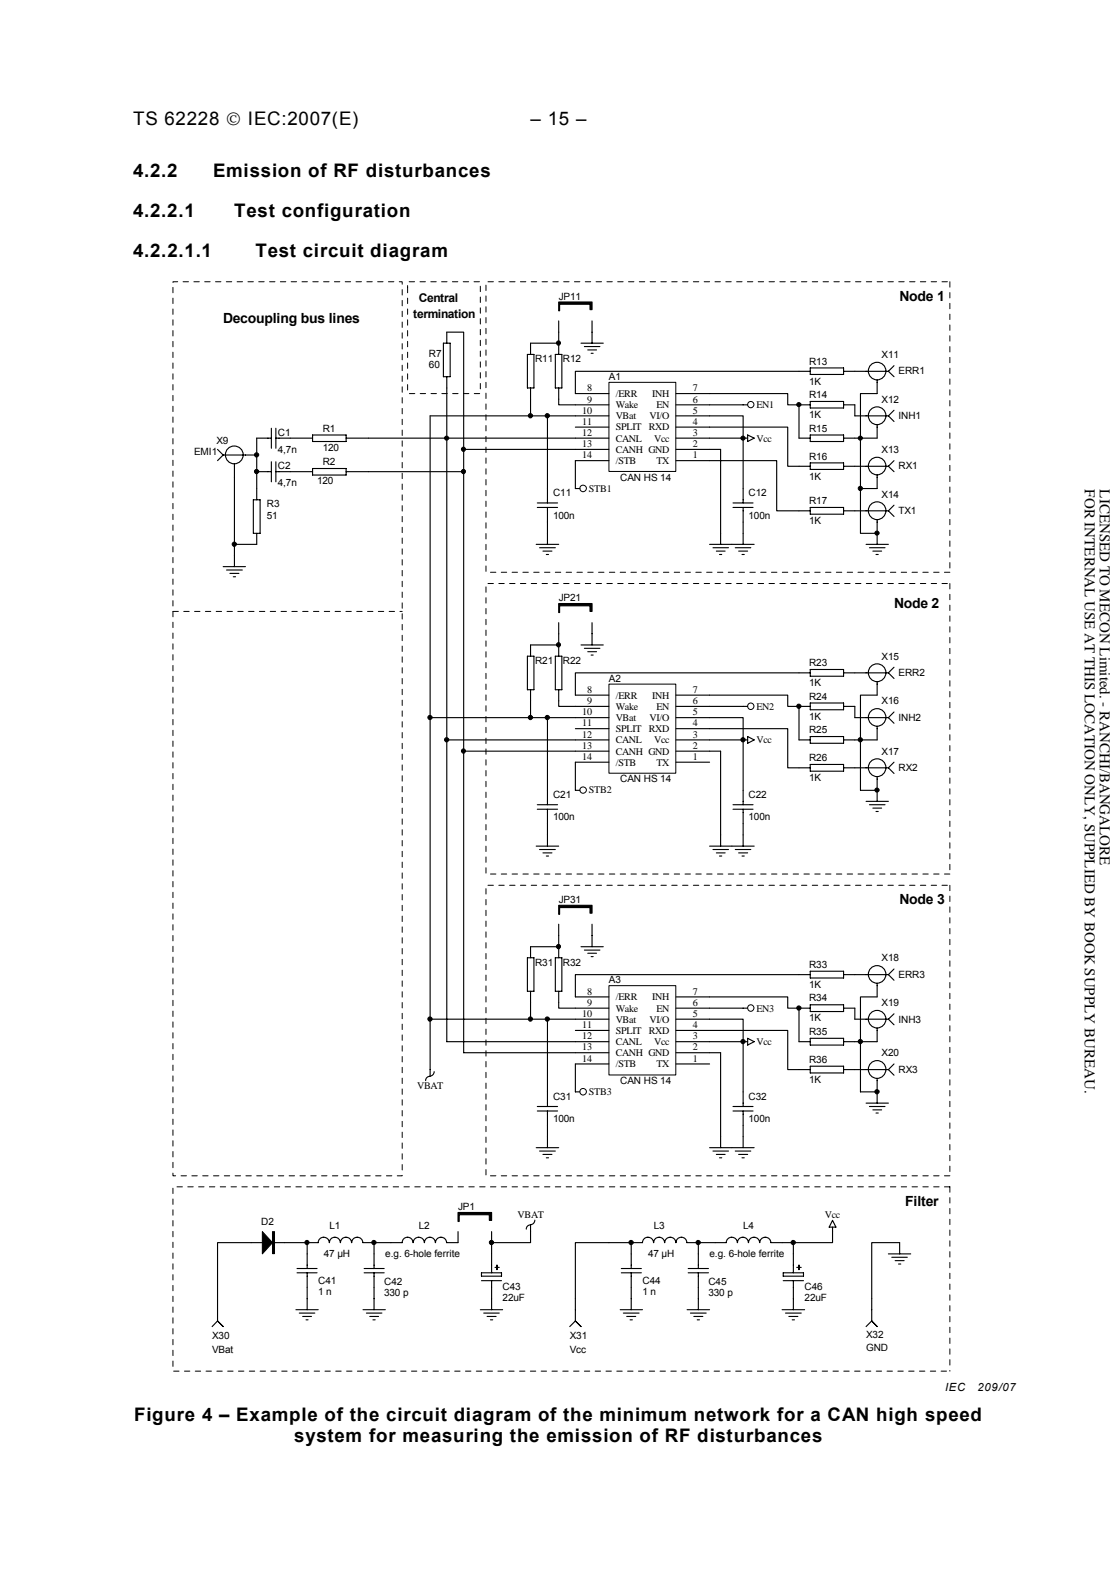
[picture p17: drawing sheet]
<svg xmlns="http://www.w3.org/2000/svg" width="210mm" height="297mm" viewBox="0 0 210 297" stroke-linecap="round" stroke-linejoin="round" font-family="sans-serif">
<defs><g id="words">
<g font-size="3.5">
<text x="25" y="23.5">TS 62228 © IEC:2007(E)</text>
<text x="99.7" y="23.5">– 15 –</text>
<text x="25" y="33.2">4.2.2</text>
<text x="40" y="33.2">Emission of RF disturbances</text>
<text x="25" y="40.8">4.2.2.1</text>
<text x="44" y="40.8">Test configuration</text>
<text x="25" y="48.4">4.2.2.1.1</text>
<text x="48" y="48.4">Test circuit diagram</text>
<text x="25.2" y="267.3">Figure 4 – Example of the circuit diagram of the minimum network for a CAN high speed</text>
<text x="55.3" y="271.4">system for measuring the emission of RF disturbances</text>
</g>
<g font-size="2.8" fill="#010101">
<text x="203.9" y="92.1" transform="rotate(90 203.9 92.1)">FOR INTERNAL USE AT THIS LOCATION ONLY, SUPPLIED BY BOOK SUPPLY BUREAU.</text>
<text x="206.7" y="92.1" transform="rotate(90 206.7 92.1)">LICENSED TO MECON Limited. - RANCHI/BANGALORE</text>
</g>
<g font-size="2.6">
<text x="169.1" y="56.6">Node 1</text>
<text x="42" y="60.8">Decoupling bus lines</text>
<text x="168.1" y="114.4">Node 2</text>
<text x="169.1" y="170.1">Node 3</text>
<text x="170.2" y="226.9">Filter</text>
</g>
<g font-size="2.3">
<text x="77.7" y="59.9">termination</text>
<text x="78.7" y="56.7">Central</text>
</g>
<g font-size="2.1">
<text x="177.7" y="261.6">IEC</text>
<text x="183.8" y="261.6">209/07</text>
</g>
<g font-size="1.9">
<text x="105" y="56.4">JP11</text>
<text x="80.6" y="67.1">R7</text>
<text x="80.6" y="69.2">60</text>
<text x="100.6" y="68.2">R11</text>
<text x="105.8" y="68.2">R12</text>
<text x="114.5" y="71.5">A1</text>
<text x="152.1" y="68.6">R13</text>
<text x="165.7" y="67.3">X11</text>
<text x="168.9" y="70.4">ERR1</text>
<text x="109.4" y="77.8">10</text>
<text x="110.4" y="75.7">9</text>
<text x="110.4" y="73.6">8</text>
<text x="115.7" y="76.8">Wake</text>
<text x="115.7" y="74.7">/ERR</text>
<text x="122.6" y="74.7">INH</text>
<text x="123.4" y="76.8">EN</text>
<text x="130.2" y="73.6">7</text>
<text x="130.2" y="75.7">6</text>
<text x="130.2" y="77.8">5</text>
<text x="142.2" y="76.8">EN1</text>
<text x="152.1" y="74.9">R14</text>
<text x="152.1" y="72.3">1K</text>
<text x="165.7" y="75.7">X12</text>
<text x="40.7" y="83.5">X9</text>
<text x="52.2" y="82">C1</text>
<text x="60.7" y="81.2">R1</text>
<text x="109.4" y="82">12</text>
<text x="109.4" y="79.9">11</text>
<text x="115.7" y="83.1">CANL</text>
<text x="115.7" y="81">SPLIT</text>
<text x="115.7" y="78.9">VBat</text>
<text x="122" y="81">RXD</text>
<text x="122.1" y="78.9">VI/O</text>
<text x="123" y="83.1">Vcc</text>
<text x="130.2" y="82">3</text>
<text x="130.2" y="79.9">4</text>
<text x="142.2" y="83.1">Vcc</text>
<text x="152.1" y="78.7">1K</text>
<text x="152.1" y="81.2">R15</text>
<text x="168.9" y="78.9">INH1</text>
<text x="36.5" y="85.6">EMI1</text>
<text x="52.2" y="85.2">4,7n</text>
<text x="52.2" y="88.3">C2</text>
<text x="60.7" y="84.8">120</text>
<text x="60.7" y="87.5">R2</text>
<text x="109.4" y="86.2">14</text>
<text x="109.4" y="84.1">13</text>
<text x="115.7" y="87.3">/STB</text>
<text x="115.7" y="85.2">CANH GND</text>
<text x="123.4" y="87.3">TX</text>
<text x="130.2" y="86.2">1</text>
<text x="130.2" y="84.1">2</text>
<text x="152.1" y="86.4">R16</text>
<text x="165.7" y="85.2">X13</text>
<text x="168.9" y="88.3">RX1</text>
<text x="50.2" y="95.5">R3</text>
<text x="52.2" y="91.5">4,7n</text>
<text x="59.6" y="91.1">120</text>
<text x="104" y="93.4">C11</text>
<text x="110.7" y="92.5">STB1</text>
<text x="116.6" y="90.4">CAN HS 14</text>
<text x="140.7" y="93.4">C12</text>
<text x="152.1" y="90.2">1K</text>
<text x="152.1" y="94.8">R17</text>
<text x="165.7" y="93.6">X14</text>
<text x="50.2" y="97.6">51</text>
<text x="104" y="97.6">100n</text>
<text x="140.7" y="97.6">100n</text>
<text x="152.1" y="98.6">1K</text>
<text x="168.9" y="96.7">TX1</text>
<text x="105" y="113.1">JP21</text>
<text x="100.6" y="124.9">R21</text>
<text x="105.8" y="124.9">R22</text>
<text x="152.1" y="125.3">R23</text>
<text x="165.7" y="124.1">X15</text>
<text x="110.4" y="130.3">8</text>
<text x="114.5" y="128.3">A2</text>
<text x="115.7" y="131.4">/ERR</text>
<text x="122.6" y="131.4">INH</text>
<text x="130.2" y="130.3">7</text>
<text x="152.1" y="131.6">R24</text>
<text x="152.1" y="129.1">1K</text>
<text x="168.9" y="127.2">ERR2</text>
<text x="109.4" y="136.7">11</text>
<text x="109.4" y="134.6">10</text>
<text x="110.4" y="132.5">9</text>
<text x="115.7" y="137.7">SPLIT</text>
<text x="115.7" y="135.6">VBat</text>
<text x="115.7" y="133.5">Wake</text>
<text x="122" y="137.7">RXD</text>
<text x="122.1" y="135.6">VI/O</text>
<text x="123.4" y="133.5">EN</text>
<text x="130.2" y="132.5">6</text>
<text x="130.2" y="136.7">4</text>
<text x="130.2" y="134.6">5</text>
<text x="142.2" y="133.5">EN2</text>
<text x="152.1" y="135.4">1K</text>
<text x="152.1" y="137.9">R25</text>
<text x="165.7" y="132.5">X16</text>
<text x="168.9" y="135.6">INH2</text>
<text x="109.4" y="143">14</text>
<text x="109.4" y="140.9">13</text>
<text x="109.4" y="138.8">12</text>
<text x="115.7" y="141.9">CANH GND</text>
<text x="115.7" y="139.8">CANL</text>
<text x="123" y="139.8">Vcc</text>
<text x="130.2" y="138.8">3</text>
<text x="130.2" y="143">1</text>
<text x="130.2" y="140.9">2</text>
<text x="142.2" y="139.8">Vcc</text>
<text x="152.1" y="143.2">R26</text>
<text x="165.7" y="141.9">X17</text>
<text x="110.7" y="149.3">STB2</text>
<text x="115.7" y="144">/STB</text>
<text x="116.6" y="147.2">CAN HS 14</text>
<text x="123.4" y="144">TX</text>
<text x="152.1" y="147">1K</text>
<text x="168.9" y="145.1">RX2</text>
<text x="104" y="150.1">C21</text>
<text x="104" y="154.3">100n</text>
<text x="140.7" y="150.1">C22</text>
<text x="140.7" y="154.3">100n</text>
<text x="105" y="169.9">JP31</text>
<text x="100.6" y="181.7">R31</text>
<text x="105.8" y="181.7">R32</text>
<text x="114.5" y="185">A3</text>
<text x="152.1" y="182.1">R33</text>
<text x="152.1" y="185.8">1K</text>
<text x="165.7" y="180.8">X18</text>
<text x="168.9" y="184">ERR3</text>
<text x="109.4" y="191.3">10</text>
<text x="110.4" y="189.2">9</text>
<text x="110.4" y="187.1">8</text>
<text x="115.7" y="190.3">Wake</text>
<text x="115.7" y="188.2">/ERR</text>
<text x="122.6" y="188.2">INH</text>
<text x="123.4" y="190.3">EN</text>
<text x="130.2" y="187.1">7</text>
<text x="130.2" y="189.2">6</text>
<text x="130.2" y="191.3">5</text>
<text x="142.2" y="190.3">EN3</text>
<text x="152.1" y="188.4">R34</text>
<text x="165.7" y="189.2">X19</text>
<text x="109.4" y="197.6">13</text>
<text x="109.4" y="195.5">12</text>
<text x="109.4" y="193.4">11</text>
<text x="115.7" y="196.6">CANL</text>
<text x="115.7" y="194.5">SPLIT</text>
<text x="115.7" y="192.4">VBat</text>
<text x="122" y="194.5">RXD</text>
<text x="122.1" y="192.4">VI/O</text>
<text x="123" y="196.6">Vcc</text>
<text x="130.2" y="195.5">3</text>
<text x="130.2" y="197.6">2</text>
<text x="130.2" y="193.4">4</text>
<text x="142.2" y="196.6">Vcc</text>
<text x="152.1" y="192.2">1K</text>
<text x="152.1" y="194.7">R35</text>
<text x="168.9" y="192.4">INH3</text>
<text x="109.4" y="199.7">14</text>
<text x="115.7" y="200.8">/STB</text>
<text x="115.7" y="198.7">CANH GND</text>
<text x="116.6" y="203.9">CAN HS 14</text>
<text x="123.4" y="200.8">TX</text>
<text x="130.2" y="199.7">1</text>
<text x="152.1" y="199.9">R36</text>
<text x="152.1" y="203.7">1K</text>
<text x="165.7" y="198.7">X20</text>
<text x="168.9" y="201.8">RX3</text>
<text x="78.4" y="204.9">VBAT</text>
<text x="104" y="206.9">C31</text>
<text x="110.7" y="206">STB3</text>
<text x="140.7" y="206.9">C32</text>
<text x="104" y="211.1">100n</text>
<text x="140.7" y="211.1">100n</text>
<text x="86.1" y="227.7">JP1</text>
<text x="49.1" y="230.4">D2</text>
<text x="61.9" y="231.3">L1</text>
<text x="78.7" y="231.3">L2</text>
<text x="97.3" y="229.2">VBAT</text>
<text x="122.9" y="231.3">L3</text>
<text x="139.7" y="231.3">L4</text>
<text x="155.1" y="229.2">Vcc</text>
<text x="60.9" y="236.5">47 µH</text>
<text x="72.4" y="236.5">e.g. 6-hole ferrite</text>
<text x="121.8" y="236.5">47 µH</text>
<text x="133.4" y="236.5">e.g. 6-hole ferrite</text>
<text x="59.8" y="241.6">C41</text>
<text x="59.8" y="243.7">1 n</text>
<text x="72.2" y="241.8">C42</text>
<text x="72.2" y="243.9">330 p</text>
<text x="94.5" y="242.6">C43</text>
<text x="94.5" y="244.7">22uF</text>
<text x="120.8" y="241.6">C44</text>
<text x="120.8" y="243.7">1 n</text>
<text x="133.2" y="241.8">C45</text>
<text x="133.2" y="243.9">330 p</text>
<text x="151.3" y="242.6">C46</text>
<text x="151.3" y="244.7">22uF</text>
<text x="39.9" y="251.8">X30</text>
<text x="107.1" y="251.8">X31</text>
<text x="162.8" y="251.6">X32</text>
<text x="39.9" y="254.6">VBat</text>
<text x="107.1" y="254.6">Vcc</text>
<text x="162.8" y="254.2">GND</text>
</g>
</g></defs>
<g fill="none" stroke="#000" stroke-width=".21">
<path d="M99.1 66.7h1.3v6.3h-1.3zM99.7 64.6v2.1M99.7 73v2.1M104.4 66.7h1.2v6.3h-1.2zM105 64.6v2.1M105 73v2.1M150.2 76.2h2.1M150.2 69.8h2.1M152.3 69.2h6.3v1.2h-6.3zM152.3 75.5h6.3v1.3h-6.3zM158.6 76.2h2.1M158.6 69.8h8.4"/>
<path d="M160.7 78.2h6.3M164.9 71.5v2.5M164.9 79.9v2.5M167 69.8l1.1 1.1M167 78.2l1.1 1.1M168.1 68.8l-1.1 1M168.1 77.2l-1.1 1M101 95.5h3.8M101 94.6h3.8M102.9 91.9v2.7M102.9 95.5v2.7M150.2 87.7h2.1"/>
<path d="M150.2 96.1h2.1M152.3 87.1h6.3v1.2h-6.3zM152.3 95.5h6.3v1.2h-6.3zM158.6 87.7h8.4M158.6 96.1h8.4M164.9 89.4v2.5M164.9 97.8v4.6M167 87.7l1.1 1M167 96.1l1.1 1.1M168.1 86.7l-1.1 1M168.1 95l-1.1 1.1M100.8 102.4h4.2"/>
<path d="M101.4 103h3M102.1 103.7h1.7M102.7 104.3h.4M102.9 100.3v2.1M137.6 102.4h4.2M138.2 103h2.9M138.9 103.7h1.6M139.5 104.3h.4M139.7 100.3v2.1M162.8 102.4h4.2M163.4 103h3M164.1 103.7h1.6"/>
<path d="M164.7 104.3h.4"/>
<circle cx="164.9" cy="78.2" r="1.67"/>
<circle cx="164.9" cy="69.8" r="1.65"/>
<circle cx="164.9" cy="96.1" r="1.67"/>
<circle cx="164.9" cy="87.7" r="1.65"/>
</g>
<path d="M114.5 72h12.5v16.7h-12.5z" fill="#fff"/>
<g fill="none" stroke="#000" stroke-width=".19">
<path d="M114.5 71.9h12.5v16.8h-12.5z"/>
<circle cx="141.1" cy="76.1" r=".59"/>
<circle cx="109.6" cy="91.9" r=".62"/>
</g>
<g fill="none" stroke="#000" stroke-width=".21">
<path d="M80.9 78.2h33.6M83.4 64.6h1.2v6.3h-1.2zM84 62.5v2.1M84 70.9v2.1M99.7 75.1v3.1M102.9 78.2v13.7M105 75.1v1.1h9.5M105 60.4v4.2h-5.3M109.2 64.6h4.2M109.9 65.2h2.9M110.5 65.8h1.6M111.1 66.5h.4"/>
<path d="M111.3 60.4v4.2M127.1 74h21v2.2h2.1v6.2h2.1M127.1 78.2h12.6v16.4M127.1 76.2h13.4M150.2 69.8h-42v4.2h6.3M160.7 76.2v2M164.9 74h-3.1v26.3h3.1M84 82.4h30.5M87.2 84.5h27.3M102.9 98.2v2.1M108.2 80.3h6.3M114.5 86.7h-6.3v5.2h.8"/>
<path d="M127.1 86.7h18.9v9.4h4.2M127.1 80.3h21v7.4h2.1M127.1 84.5h8.4v17.9M127.1 82.4h13.4M137.8 95.5h3.8M137.8 94.6h3.8M139.7 95.5v4.8M140.5 81.8l1.3 .6-1.3 .7zM152.3 81.8h6.3v1.3h-6.3zM158.6 82.4h6.3M161.8 91.9h3.1M133.4 102.4h4.2"/>
<path d="M134 103h2.9M134.7 103.7h1.6M135.3 104.3h.4M99.1 123.4h1.3v6.4h-1.3zM99.7 121.3v2.1M99.7 129.8v2M104.4 123.4h1.2v6.4h-1.2zM105 121.3v2.1M105 129.8v2M150.2 132.9h2.1M150.2 126.6h2.1M152.3 125.9h6.3v1.3h-6.3z"/>
<path d="M152.3 132.2h6.3v1.3h-6.3zM158.6 132.9h2.1M158.6 126.6h8.4M160.7 135h6.3M164.9 128.3v2.5M164.9 136.7v2.5M167 126.6l1.1 1M167 135l1.1 1.1M168.1 125.5l-1.1 1.1M168.1 133.9l-1.1 1.1M100.8 159.2h4.2M101 152.2h3.8"/>
<path d="M101 151.4h3.8M101.4 159.8h3M102.9 148.7v2.7M102.9 152.2v2.7M102.9 157.1v2.1M137.6 159.2h4.2M138.2 159.8h2.9M139.7 157.1v2.1M150.2 144.4h2.1M152.3 143.8h6.3v1.3h-6.3zM158.6 144.4h8.4M162.8 150.7h4.2"/>
<path d="M163.4 151.4h3M164.1 152h1.6M164.7 152.7h.4M164.9 146.1v4.6M167 144.4l1.1 1.1M168.1 143.4l-1.1 1M102.1 160.4h1.7M102.7 161h.4M138.9 160.4h1.6M139.5 161h.4"/>
<circle cx="164.9" cy="126.6" r="1.67"/>
<circle cx="164.9" cy="135" r="1.65"/>
<circle cx="164.9" cy="144.4" r="1.67"/>
</g>
<path d="M105 56.8h6.3v1.5h-.4v-1.1h-5.7v1.3h-.2z" fill-rule="evenodd" fill="#000" stroke="#000" stroke-width=".21"/>
<path d="M178.6 53v54.7M178.6 107.7h-87.2v-54.7h87.2" fill="none" stroke="#000" stroke-width=".19" stroke-dasharray="1 1 1 1 1 1 1 1"/>
<path d="M114.5 128.7h12.5v16.8h-12.5z" fill="#fff"/>
<g fill="none" stroke="#000" stroke-width=".19">
<path d="M114.5 128.7h12.5v16.8h-12.5z"/>
<circle cx="141.1" cy="132.9" r=".6"/>
<circle cx="109.6" cy="148.6" r=".61"/>
</g>
<g fill="none" stroke="#000" stroke-width=".21">
<path d="M105 117.1v4.2h-5.3M111.3 117.1v4.2M80.9 135h33.6M84 139.2h30.5M99.7 131.8v3.2M102.9 135v13.7M105 131.8v1.1h9.5M108.2 137.1h6.3M109.2 121.3h4.2M109.9 122h2.9M110.5 122.6h1.6M111.1 123.2h.4"/>
<path d="M127.1 130.8h21v2.1h2.1v6.3h2.1M127.1 137.1h21v7.3h2.1M127.1 135h12.6v16.4M127.1 139.2h13.4M127.1 132.9h13.4M140.5 138.6l1.3 .6-1.3 .6zM150.2 126.6h-42v4.2h6.3M152.3 138.6h6.3v1.2h-6.3zM158.6 139.2h6.3M160.7 132.9v2.1M164.9 130.8h-3.1v17.9h3.1M87.2 141.3h27.3"/>
<path d="M102.9 154.9v2.2M114.5 143.4h-6.3v5.3h.8M127.1 143.4h6.3M127.1 141.3h8.4v17.9M133.4 159.2h4.2M134 159.8h2.9M137.8 152.2h3.8M137.8 151.4h3.8M139.7 152.2v4.9M99.7 178.1v2.1M105 178.1v2.1M134.7 160.4h1.6"/>
<path d="M135.3 161h.4M99.1 180.2h1.3v6.3h-1.3zM99.7 186.5v2.1M104.4 180.2h1.2v6.3h-1.2zM105 186.5v2.1M150.2 189.7h2.1M150.2 183.3h2.1M152.3 182.7h6.3v1.3h-6.3zM152.3 189h6.3v1.3h-6.3zM158.6 189.7h2.1M158.6 183.3h8.4M160.7 191.7h6.3"/>
<path d="M164.9 185v2.5M164.9 193.4v2.6M167 183.3l1.1 1.1M167 191.7l1.1 1.1M168.1 182.3l-1.1 1M168.1 190.7l-1.1 1M100.8 215.9h4.2M101 209h3.8M101 208.2h3.8M101.4 216.5h3M102.1 217.2h1.7M102.7 217.8h.4"/>
<path d="M102.9 205.4v2.8M102.9 209v2.7M102.9 213.8v2.1M137.6 215.9h4.2M138.2 216.5h2.9M138.9 217.2h1.6M139.5 217.8h.4M139.7 213.8v2.1M150.2 201.2h2.1M152.3 200.6h6.3v1.2h-6.3zM158.6 201.2h8.4M162.8 207.5h4.2"/>
<path d="M163.4 208.2h3M164.1 208.8h1.6M164.7 209.4h.4M164.9 202.9v4.6M167 201.2l1.1 1.1M168.1 200.2l-1.1 1"/>
<circle cx="164.9" cy="191.7" r="1.65"/>
<circle cx="164.9" cy="183.3" r="1.65"/>
<circle cx="164.9" cy="201.2" r="1.67"/>
</g>
<path d="M105 113.5h6.3v1.5h-.4v-1h-5.7v1.2h-.2z" fill-rule="evenodd" fill="#000" stroke="#000" stroke-width=".21"/>
<path d="M178.6 109.8v54.6M178.6 164.4h-87.2v-54.6h87.2" fill="none" stroke="#000" stroke-width=".19" stroke-dasharray="1 1 1 1 1 1 1 1"/>
<path d="M114.5 185.5h12.5v16.7h-12.5z" fill="#fff"/>
<g fill="none" stroke="#000" stroke-width=".19">
<path d="M114.5 185.4h12.5v16.8h-12.5zM51.2 231.7h.4v4.1h-.4z"/>
<circle cx="141.1" cy="189.6" r=".6"/>
<circle cx="109.6" cy="205.4" r=".62"/>
</g>
<g fill="none" stroke="#000" stroke-width=".21">
<path d="M80.9 78.2v124.3M84 62.5h3.2v135.5h27.3M84 73v123h30.5M40.9 84.5l1.1 1.1M42 85.6h6.3M42 85.6l-1.1 1.1M44.1 87.3v15.1M47.6 94h1.3v6.3h-1.3zM48.3 88.7h2.7M51 82.4h-2.7v11.6M51 80.6v3.7M51 86.9v3.7"/>
<path d="M51.9 82.4h6.9M51.9 88.7h6.9M51.9 80.6v3.7M51.9 86.9v3.7M58.8 81.8h6.3v1.3h-6.3zM58.8 88.1h6.3v1.3h-6.3zM65.1 82.4h18.9M65.1 88.7h22.1M42 106.6h4.1M42.6 107.2h3M43.2 107.9h1.7M43.9 108.5h.4"/>
<path d="M48.3 100.3v2.1h-4.2v4.2M105 173.9v4.2h-5.3M109.2 178.1h4.2M109.9 178.7h2.9M110.5 179.3h1.6M111.1 180h.4M111.3 173.9v4.2M80.9 191.7h33.6M99.7 188.6v3.1M102.9 191.7v13.7M105 188.6v1.1h9.5M108.2 193.8h6.3"/>
<path d="M127.1 187.5h21v2.2h2.1v6.3h2.1M127.1 193.8h21v7.4h2.1M127.1 191.7h12.6v16.5M127.1 198h8.4v17.9M127.1 196h13.4M127.1 189.7h13.4M140.5 195.3l1.3 .7-1.3 .6zM150.2 183.3h-42v4.2h6.3M152.3 195.3h6.3v1.3h-6.3zM158.6 196h6.3M160.7 189.7v2M164.9 187.5h-3.1v17.9h3.1"/>
<path d="M80.8 202.5a.78 .78 0 0 0-.8 .8M81.6 201.6a.84 .84 0 0 1-.8 .8M102.9 211.7v2.1M114.5 200.2h-6.3v5.2h.8M127.1 200.2h6.3M133.4 215.9h4.2M134 216.5h2.9M134.7 217.2h1.6M135.3 217.8h.4M137.8 209h3.8M137.8 208.2h3.8M139.7 209v4.8"/>
<path d="M49.3 233.8h-8.4v14.7l1.1 1.1-1.1-1.1-1 1.1M51.4 233.8h8.4a1.04 1.04 0 0 1 1.1-1.1 1.04 1.04 0 0 1 1 1.1M55.8 239.4h3.8M55.8 238.6h3.8M57.7 233.8v4.8M57.7 239.4v7M61.9 233.8a1.02 1.02 0 0 1 1-1.1 1.02 1.02 0 0 1 1.1 1.1M64 233.8a1.04 1.04 0 0 1 1-1.1 1.04 1.04 0 0 1 1.1 1.1M66.1 233.8a1.04 1.04 0 0 1 1.1-1.1 1.04 1.04 0 0 1 1 1.1M68.2 233.8h7.4a1.02 1.02 0 0 1 1-1.1 1.02 1.02 0 0 1 1 1.1M68.5 239.4h3.7M68.5 238.6h3.7"/>
<path d="M70.3 233.8v4.8M70.3 239.4v7M77.7 233.8a1.04 1.04 0 0 1 1-1.1 1.04 1.04 0 0 1 1.1 1.1M79.8 233.8a1.02 1.02 0 0 1 1-1.1 1.02 1.02 0 0 1 1 1.1M81.9 233.8a1.04 1.04 0 0 1 1-1.1 1.04 1.04 0 0 1 1 1.1M86.1 231.7v2.1h-2.1M90.5 239.4h3.8v.7h-3.8zM92.4 231.7v7.7M93 238.4h.9M93.4 238v.8M98.9 231.2a.78 .78 0 0 1 .8-.8v3.4h-7.3M100.5 229.5a.84 .84 0 0 1-.8 .9"/>
<path d="M116.8 239.4h3.8M116.8 238.6h3.8M118.7 233.8v4.8M118.7 239.4v7M122.9 233.8a1.04 1.04 0 0 0-1.1-1.1 1.04 1.04 0 0 0-1 1.1h-12.6v14.7l1 1.1-1-1.1-1.1 1.1M122.9 233.8a1.02 1.02 0 0 1 1-1.1 1.02 1.02 0 0 1 1 1.1M125 233.8a1.04 1.04 0 0 1 1-1.1 1.04 1.04 0 0 1 1 1.1M127.1 233.8a1.02 1.02 0 0 1 1-1.1 1.02 1.02 0 0 1 1 1.1M129.2 233.8h7.3a1.04 1.04 0 0 1 1.1-1.1 1.04 1.04 0 0 1 1 1.1M129.4 239.4h3.8M129.4 238.6h3.8M131.3 233.8v4.8"/>
<path d="M131.3 239.4v7M138.6 233.8a1.02 1.02 0 0 1 1.1-1.1 1.02 1.02 0 0 1 1 1.1M140.7 233.8a1.04 1.04 0 0 1 1.1-1.1 1.04 1.04 0 0 1 1 1.1M142.8 233.8a1.04 1.04 0 0 1 1.1-1.1 1.04 1.04 0 0 1 1 1.1M144.9 233.8h4.2M147.2 239.4h3.8v.7h-3.8zM149.1 233.8v5.6M149.8 238.4h.8M150.2 238v.8M156.5 230.8v3h-7.4M156.5 229.6l.6 1.2h-1.2zM167 235.9h4.2"/>
<path d="M167.6 236.5h3M168.3 237.2h1.7M168.9 237.8h.4M169.1 235.9v-2.1h-5.2v14.7l1 1.1-1-1.1-1.1 1.1M55.6 246.4h4.2M56.3 247h2.9M56.9 247.6h1.6M57.5 248.3h.4M68.2 246.4h4.2M68.9 247h2.9M69.5 247.6h1.7M70.1 248.3h.4"/>
<path d="M90.3 246.4h4.2M90.5 240.9h3.8M90.9 247h3M91.6 247.6h1.7M92.2 248.3h.4M92.4 240.9v5.5M116.6 246.4h4.2M117.2 247h2.9M117.8 247.6h1.7M118.4 248.3h.5M129.2 246.4h4.2M129.8 247h3"/>
<path d="M130.4 247.6h1.7M131.1 248.3h.4M147 246.4h4.3M147.2 240.9h3.8M147.7 247h2.9M148.3 247.6h1.7M148.9 248.3h.5M149.1 240.9v5.5"/>
<circle cx="44" cy="85.6" r="1.68"/>
</g>
<g fill="#000" stroke="#000" stroke-width=".21">
<path d="M105 170.3h6.3v1.5h-.4v-1.1h-5.7v1.3h-.2z" fill-rule="evenodd"/>
<path d="M86.1 228.1h6.3v1.5h-.4v-1.1h-5.7v1.3h-.2z" fill-rule="evenodd"/>
</g>
<path d="M32.5 54.1v167.1h43.1v-168.2h-43.1v1.1M76.6 54.1v19.9h13.7v-21h-13.7v1.1M32.5 115h43.1M178.6 166.5v54.7M178.6 221.2h-87.2v-54.7h87.2M178.6 223.3h-146.1v34.6h146.1M178.6 223.3v34.6" fill="none" stroke="#000" stroke-width=".19" stroke-dasharray="1 1 1 1 1 1 1 1"/>
<g fill="#000" stroke="#000" stroke-width=".19">
<path d="M49.3 231.7l1.9 2.1-1.9 2.1z"/>
<circle cx="99.7" cy="78.2" r=".4"/>
<circle cx="102.9" cy="78.2" r=".4"/>
<circle cx="105" cy="64.5" r=".39"/>
<circle cx="150.2" cy="76.1" r=".39"/>
<circle cx="48.2" cy="88.7" r=".4"/>
<circle cx="48.2" cy="85.6" r=".4"/>
<circle cx="84" cy="82.4" r=".39"/>
<circle cx="87.1" cy="84.5" r=".39"/>
<circle cx="87.1" cy="88.7" r=".39"/>
<circle cx="139.7" cy="82.4" r=".39"/>
<circle cx="161.7" cy="91.9" r=".4"/>
<circle cx="161.7" cy="82.4" r=".39"/>
<circle cx="44" cy="102.4" r=".4"/>
<circle cx="164.9" cy="100.3" r=".39"/>
<circle cx="80.8" cy="135" r=".4"/>
<circle cx="84" cy="139.2" r=".4"/>
<circle cx="99.7" cy="135" r=".4"/>
<circle cx="102.9" cy="135" r=".4"/>
<circle cx="105" cy="121.3" r=".39"/>
<circle cx="139.7" cy="139.2" r=".4"/>
<circle cx="150.2" cy="132.9" r=".4"/>
<circle cx="161.7" cy="139.2" r=".4"/>
<circle cx="87.1" cy="141.3" r=".39"/>
<circle cx="164.9" cy="148.6" r=".39"/>
<circle cx="105" cy="178.1" r=".39"/>
<circle cx="80.8" cy="191.7" r=".4"/>
<circle cx="99.7" cy="191.7" r=".4"/>
<circle cx="102.9" cy="191.7" r=".4"/>
<circle cx="139.7" cy="195.9" r=".4"/>
<circle cx="150.2" cy="189.6" r=".4"/>
<circle cx="161.7" cy="195.9" r=".4"/>
<circle cx="164.9" cy="205.4" r=".4"/>
<circle cx="57.7" cy="233.7" r=".39"/>
<circle cx="70.3" cy="233.7" r=".4"/>
<circle cx="92.4" cy="233.7" r=".4"/>
<circle cx="118.6" cy="233.7" r=".4"/>
<circle cx="131.3" cy="233.7" r=".4"/>
<circle cx="149.1" cy="233.7" r=".4"/>
</g>
<path d="M51.4 231.7v4.1" fill="none" stroke="#000" stroke-width=".34"/>
<use href="#words"/>
</svg>
